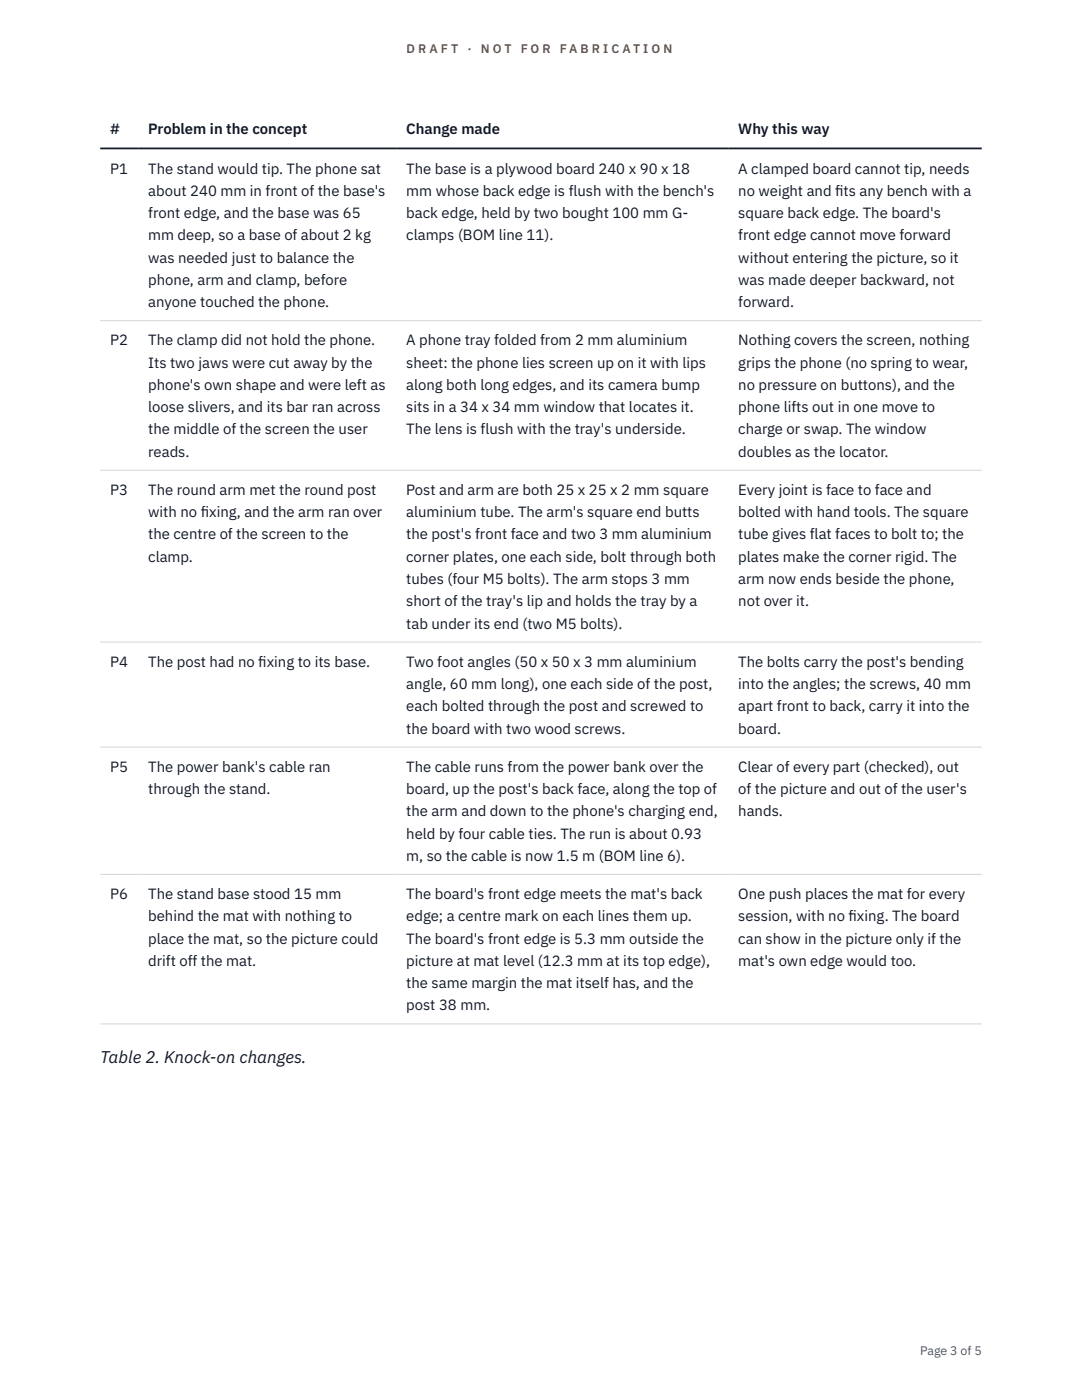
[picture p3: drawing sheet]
<svg xmlns="http://www.w3.org/2000/svg" width="216mm" height="279mm" viewBox="0 0 216 279" stroke-linecap="round" stroke-linejoin="round" font-family="sans-serif">
<defs><g id="words">
<text font-size="3.4" fill="#111827" x="20" y="212.2">Table 2. Knock-on changes.</text>
<g font-size="3" fill="#111827">
<text x="22" y="26.8">#</text>
<text x="29.6" y="26.8">Problem in the concept</text>
<text x="81.1" y="26.8">Change made</text>
<text x="147.3" y="26.8">Why this way</text>
<text x="22" y="34.6">P1</text>
<text x="29.6" y="34.6">The stand would tip. The phone sat</text>
<text x="81.1" y="34.6">The base is a plywood board 240 x 90 x 18</text>
<text x="147.3" y="34.6">A clamped board cannot tip, needs</text>
<text x="29.6" y="39.1">about 240 mm in front of the base's</text>
<text x="81.1" y="39.1">mm whose back edge is flush with the bench's</text>
<text x="147.3" y="39.1">no weight and f</text>
<text x="166.7" y="39.1">its any bench with a</text>
<text x="29.6" y="43.5">front edge, and the base was 65</text>
<text x="29.6" y="48">mm deep, so a base of about 2 kg</text>
<text x="81.1" y="43.5">back edge, held by two bought 100 mm G-</text>
<text x="81.1" y="48">clamps (BOM line 11).</text>
<text x="147.3" y="43.5">square back edge. The board's</text>
<text x="147.3" y="48">front edge cannot move forward</text>
<text x="29.6" y="52.4">was needed just to balance the</text>
<text x="147.3" y="52.4">without entering the picture, so it</text>
<text x="29.6" y="56.9">phone, arm and clamp, before</text>
<text x="147.3" y="56.9">was made deeper backward, not</text>
<text x="29.6" y="61.3">anyone touched the phone.</text>
<text x="147.3" y="61.3">forward.</text>
<text x="22" y="68.9">P2</text>
<text x="29.6" y="68.9">The clamp did not hold the phone.</text>
<text x="81.1" y="68.9">A phone tray folded from 2 mm aluminium</text>
<text x="147.3" y="68.9">Nothing covers the screen, nothing</text>
<text x="29.6" y="73.4">Its two jaws were cut away by the</text>
<text x="29.6" y="77.8">phone's own shape and were left as</text>
<text x="81.1" y="73.4">sheet: the phone lies screen up on it with lips</text>
<text x="81.1" y="77.8">along both long edges, and its camera bump</text>
<text x="147.3" y="73.4">grips the phone (no spring to wear,</text>
<text x="147.3" y="77.8">no pressure on buttons), and the</text>
<text x="29.6" y="82.3">loose slivers, and its bar ran across</text>
<text x="81.1" y="82.3">sits in a 34 x 34 mm window that locates it.</text>
<text x="147.3" y="82.3">phone lifts out in one move to</text>
<text x="29.6" y="86.7">the middle of the screen the user</text>
<text x="81.1" y="86.7">The lens is flush with the tray's underside.</text>
<text x="147.3" y="86.7">charge or swap. The window</text>
<text x="29.6" y="91.1">reads.</text>
<text x="147.3" y="91.1">doubles as the locator.</text>
<text x="22" y="98.8">P3</text>
<text x="29.6" y="98.8">The round arm met the round post</text>
<text x="81.1" y="98.8">Post and arm are both 25 x 25 x 2 mm square</text>
<text x="147.3" y="98.8">Every joint is face to face and</text>
<text x="29.6" y="103.2">with no f</text>
<text x="29.6" y="107.7">the centre of the screen to the</text>
<text x="40.1" y="103.2">ixing, and the arm ran over</text>
<text x="81.1" y="103.2">aluminium tube. The arm's square end butts</text>
<text x="81.1" y="107.7">the post's front face and two 3 mm aluminium</text>
<text x="147.3" y="103.2">bolted with hand tools. The square</text>
<text x="147.3" y="107.7">tube gives flat faces to bolt to; the</text>
<text x="29.6" y="112.1">clamp.</text>
<text x="81.1" y="112.1">corner plates, one each side, bolt through both</text>
<text x="147.3" y="112.1">plates make the corner rigid. The</text>
<text x="81.1" y="116.5">tubes (four M5 bolts). The arm stops 3 mm</text>
<text x="147.3" y="116.5">arm now ends beside the phone,</text>
<text x="81.1" y="121">short of the tray's lip and holds the tray by a</text>
<text x="81.1" y="125.4">tab under its end (two M5 bolts).</text>
<text x="147.3" y="121">not over it.</text>
<text x="22" y="133.1">P4</text>
<text x="29.6" y="133.1">The post had no f</text>
<text x="51.5" y="133.1">ixing to its base.</text>
<text x="81.1" y="133.1">Two foot angles (50 x 50 x 3 mm aluminium</text>
<text x="81.1" y="137.5">angle, 60 mm long), one each side of the post,</text>
<text x="147.3" y="133.1">The bolts carry the post's bending</text>
<text x="147.3" y="137.5">into the angles; the screws, 40 mm</text>
<text x="81.1" y="142">each bolted through the post and screwed to</text>
<text x="147.3" y="142">apart front to back, carry it into the</text>
<text x="81.1" y="146.4">the board with two wood screws.</text>
<text x="147.3" y="146.4">board.</text>
<text x="22" y="154">P5</text>
<text x="29.6" y="154">The power bank's cable ran</text>
<text x="81.1" y="154">The cable runs from the power bank over the</text>
<text x="147.3" y="154">Clear of every part (checked), out</text>
<text x="29.6" y="158.5">through the stand.</text>
<text x="81.1" y="158.5">board, up the post's back face, along the top of</text>
<text x="147.3" y="158.5">of the picture and out of the user's</text>
<text x="81.1" y="162.9">the arm and down to the phone's charging end,</text>
<text x="81.1" y="167.4">held by four cable ties. The run is about 0.93</text>
<text x="147.3" y="162.9">hands.</text>
<text x="81.1" y="171.8">m, so the cable is now 1.5 m (BOM line 6).</text>
<text x="22" y="179.4">P6</text>
<text x="29.6" y="179.4">The stand base stood 15 mm</text>
<text x="81.1" y="179.4">The board's front edge meets the mat's back</text>
<text x="147.3" y="179.4">One push places the mat for every</text>
<text x="29.6" y="183.9">behind the mat with nothing to</text>
<text x="81.1" y="183.9">edge; a centre mark on each lines them up.</text>
<text x="147.3" y="183.9">session, with no f</text>
<text x="169.3" y="183.9">ixing. The board</text>
<text x="29.6" y="188.3">place the mat, so the picture could</text>
<text x="81.1" y="188.3">The board's front edge is 5.3 mm outside the</text>
<text x="147.3" y="188.3">can show in the picture only if the</text>
<text x="29.6" y="192.8">drift off the mat.</text>
<text x="81.1" y="192.8">picture at mat level (12.3 mm at its top edge),</text>
<text x="81.1" y="197.2">the same margin the mat itself has, and the</text>
<text x="147.3" y="192.8">mat's own edge would too.</text>
<text x="81.1" y="201.6">post 38 mm.</text>
</g>
<g font-size="2.5" fill="#b45309">
<text x="81.1" y="10.5">D R A F T</text>
<text x="93.3" y="10.5">·</text>
<text x="95.9" y="10.5">N O T</text>
<text x="103.9" y="10.5">F O R</text>
<text x="111.7" y="10.5">F A B R I C A T I O N</text>
</g>
<text font-size="2.5" fill="#4b5563" x="183.6" y="270.3">Page 3 of 5</text>
</g></defs>
<path d="M20 64h175.9M20 93.8h175.9M20 128.1h175.9M20 149.1h175.9M20 174.5h175.9M20 204.3h175.9" fill="none" stroke="#d1d5db" stroke-width=".2"/>
<path d="M20 29.6h175.9" fill="none" stroke="#111827" stroke-width=".35"/>
<use href="#words"/>
</svg>
